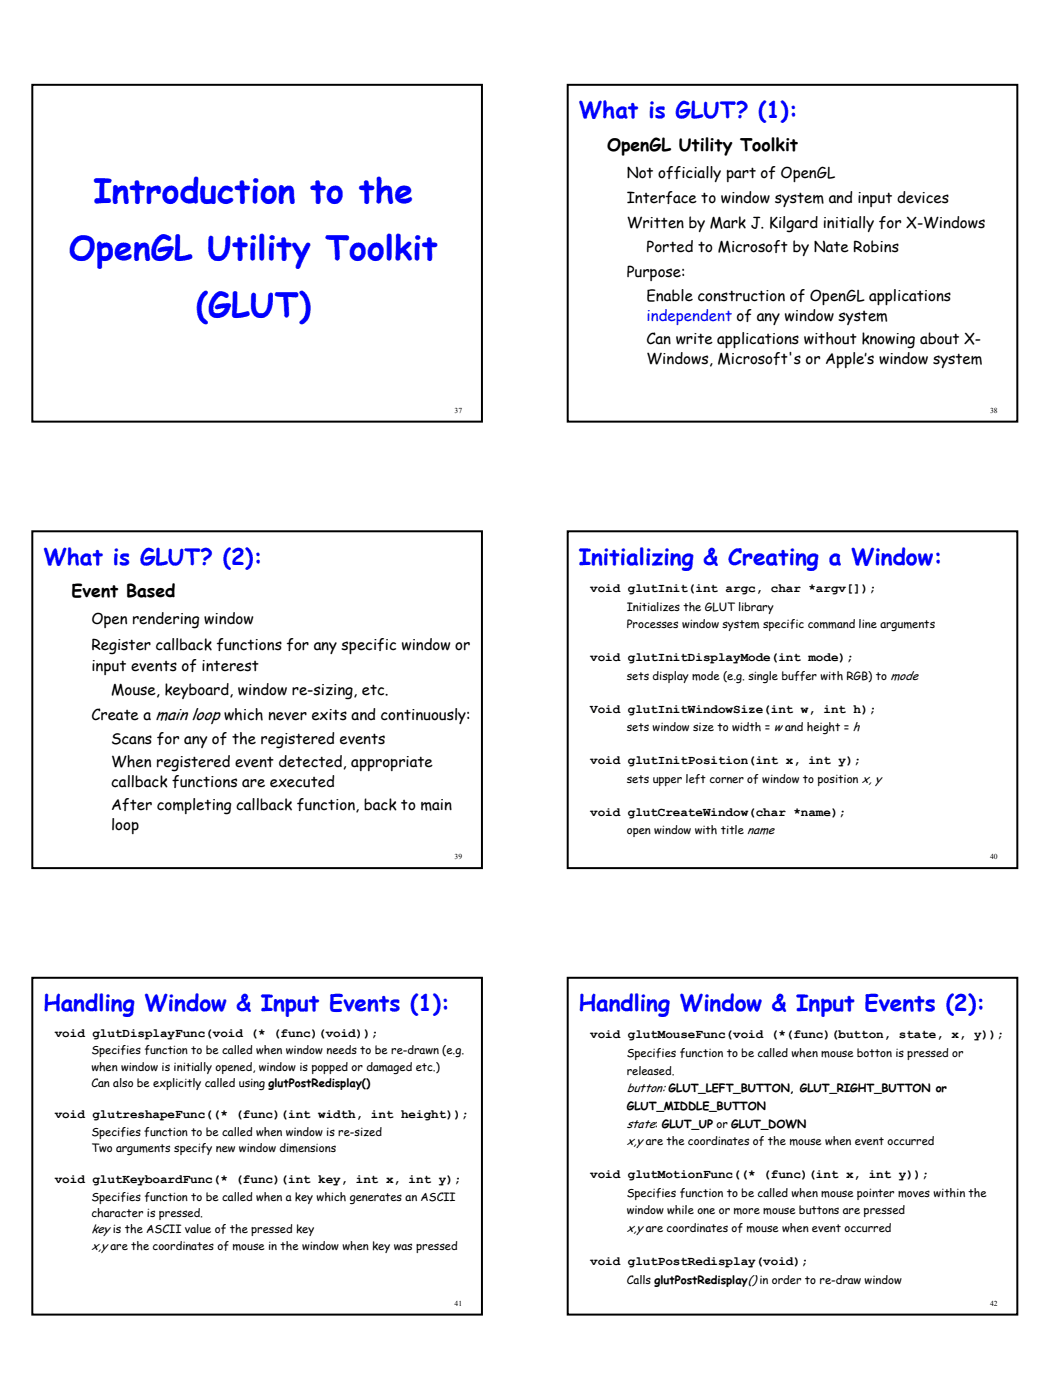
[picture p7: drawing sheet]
<svg xmlns="http://www.w3.org/2000/svg" width="190mm" height="254mm" viewBox="0 0 190 254" stroke-linecap="round" stroke-linejoin="round" font-family="sans-serif">
<defs><g id="words">
<g font-size="6.1" fill="#00f">
<text x="17" y="36.8">Introduction to the</text>
<text x="12.5" y="47.1">OpenGL Utility Toolkit</text>
<text x="35.5" y="57.4">(GLUT)</text>
</g>
<g font-size="4.1" fill="#00f">
<text x="105" y="21.4">What is GLUT? (1):</text>
<text x="7.9" y="102.4">What is GLUT? (2):</text>
<text x="105" y="102.4">Initializing &amp; Creating a Window:</text>
<text x="7.9" y="183.4">Handling Window &amp; Input Events (1):</text>
<text x="105" y="183.4">Handling Window &amp; Input Events (2):</text>
</g>
<g font-size="3.2">
<text x="110.1" y="27.4">OpenGL Utility Toolkit</text>
<text x="13" y="108.4">Event Based</text>
</g>
<g font-size="2.7">
<text x="113.7" y="32.3">Not officially part of OpenGL</text>
<text x="113.7" y="36.9">Interface to window system and input devices</text>
<text x="113.7" y="41.4">Written by Mark J. Kilgard initially for X-Windows</text>
<text x="117.3" y="45.7">Ported to Microsoft by Nate Robins</text>
<text x="113.7" y="50.3">Purpose:</text>
<text x="117.3" y="54.6">Enable construction of OpenGL applications</text>
<text x="117.3" y="62.4">Can write applications without knowing about X-</text>
<text x="117.3" y="66">Windows, Microsoft's or Apple’s window system</text>
<text x="16.6" y="113.3">Open rendering window</text>
<text x="16.6" y="117.9">Register callback functions for any specific window or</text>
<text x="16.6" y="121.8">input events of interest</text>
<text x="16.6" y="130.6">Create a main loop which never exits and continuously:</text>
<text x="20.2" y="126.1">Mouse, keyboard, window re-sizing, etc.</text>
<text x="20.2" y="134.9">Scans for any of the registered events</text>
<text x="20.2" y="139.2">When registered event detected, appropriate</text>
<text x="20.2" y="142.8">callback functions are executed</text>
<text x="20.2" y="147">After completing callback function, back to main</text>
<text x="20.2" y="150.6">loop</text>
</g>
<text font-size="2.7" fill="#00f" x="117.3" y="58.2">independent of any window system</text>
<g font-size="2.3">
<text x="107.1" y="107.4">void glutInit(int argc, char *argv[]);</text>
<text x="107.1" y="119.9">void glutInitDisplayMode(int mode);</text>
<text x="107.1" y="129.3">Void glutInitWindowSize(int w, int h);</text>
<text x="107.1" y="138.6">void glutInitPosition(int x, int y);</text>
<text x="107.1" y="148">void glutCreateWindow(char *name);</text>
<text x="9.9" y="188.2">void glutDisplayFunc(void (* (func)(void));</text>
<text x="107.1" y="188.4">void glutMouseFunc(void (*(func)(button, state, x, y));</text>
<text x="9.9" y="202.9">void glutreshapeFunc((* (func)(int width, int height));</text>
<text x="9.9" y="214.7">void glutKeyboardFunc(* (func)(int key, int x, int y);</text>
<text x="107.1" y="213.7">void glutMotionFunc((* (func)(int x, int y));</text>
<text x="107.1" y="229.5">void glutPostRedisplay(void);</text>
</g>
<g font-size="2.2">
<text x="113.7" y="198.2">button: GLUT_LEFT_BUTTON, GLUT_RIGHT_BUTTON or</text>
<text x="113.7" y="204.6">state: GLUT_UP or GLUT_DOWN</text>
<text x="113.7" y="207.8">x,y are the coordinates of the mouse when event occurred</text>
<text x="16.6" y="223.8">key is the ASCII value of the pressed key</text>
<text x="16.6" y="226.7">x,y are the coordinates of mouse in the window when key was pressed</text>
<text x="113.7" y="223.5">x,y are coordinates of mouse when event occurred</text>
</g>
<g font-size="2.1">
<text x="113.7" y="110.8">Initializes the GLUT library</text>
<text x="113.7" y="114">Processes window system specific command line arguments</text>
<text x="113.7" y="123.3">sets display mode (e.g. single buffer with RGB) to mode</text>
<text x="113.7" y="132.7">sets window size to width = w and height = h</text>
<text x="113.7" y="142">sets upper left corner of window to position x, y</text>
<text x="113.7" y="151.4">open window with title name</text>
<text x="16.6" y="191.3">Specifies function to be called when window needs to be re-drawn (e.g.</text>
<text x="113.7" y="191.8">Specifies function to be called when mouse botton is pressed or</text>
<text x="16.6" y="194.3">when window is initially opened, window is popped or damaged etc.)</text>
<text x="16.6" y="197.2">Can also be explicitly called using glutPostRedisplay()</text>
<text x="113.7" y="195">released.</text>
<text x="113.7" y="201.4">GLUT_MIDDLE_BUTTON</text>
<text x="16.6" y="206.1">Specifies function to be called when window is re-sized</text>
<text x="16.6" y="209">Two arguments specify new window dimensions</text>
<text x="16.6" y="217.9">Specifies function to be called when a key which generates an ASCII</text>
<text x="16.6" y="220.8">character is pressed.</text>
<text x="113.7" y="217.1">Specifies function to be called when mouse pointer moves within the</text>
<text x="113.7" y="220.3">window while one or more mouse buttons are pressed</text>
<text x="113.7" y="232.9">Calls glutPostRedisplay() in order to re-draw window</text>
</g>
<g font-size="1.4">
<text x="82.5" y="74.9">37</text>
<text x="179.6" y="74.9">38</text>
<text x="82.5" y="155.9">39</text>
<text x="179.6" y="155.9">40</text>
<text x="82.5" y="236.9">41</text>
<text x="179.6" y="236.9">42</text>
</g>
</g></defs>
<path d="M5.9 15.4h81.5v61.1h-81.5z" fill="none" stroke="#000" stroke-width=".36"/>
<path d="M102.8 15.2h82v61.5h-82z" fill="#fff"/>
<path d="M103 15.4h81.6v61.1h-81.6z" fill="none" stroke="#000" stroke-width=".36"/>
<path d="M5.7 96.2h81.9v61.5h-81.9z" fill="#fff"/>
<path d="M5.9 96.4h81.5v61.1h-81.5z" fill="none" stroke="#000" stroke-width=".36"/>
<path d="M102.8 96.2h82v61.5h-82z" fill="#fff"/>
<path d="M103 96.4h81.6v61.1h-81.6z" fill="none" stroke="#000" stroke-width=".36"/>
<path d="M5.7 177.2h81.9v61.5h-81.9z" fill="#fff"/>
<path d="M5.9 177.4h81.5v61.1h-81.5z" fill="none" stroke="#000" stroke-width=".36"/>
<path d="M102.8 177.2h82v61.5h-82z" fill="#fff"/>
<path d="M103 177.4h81.6v61.1h-81.6z" fill="none" stroke="#000" stroke-width=".36"/>
<use href="#words"/>
</svg>
